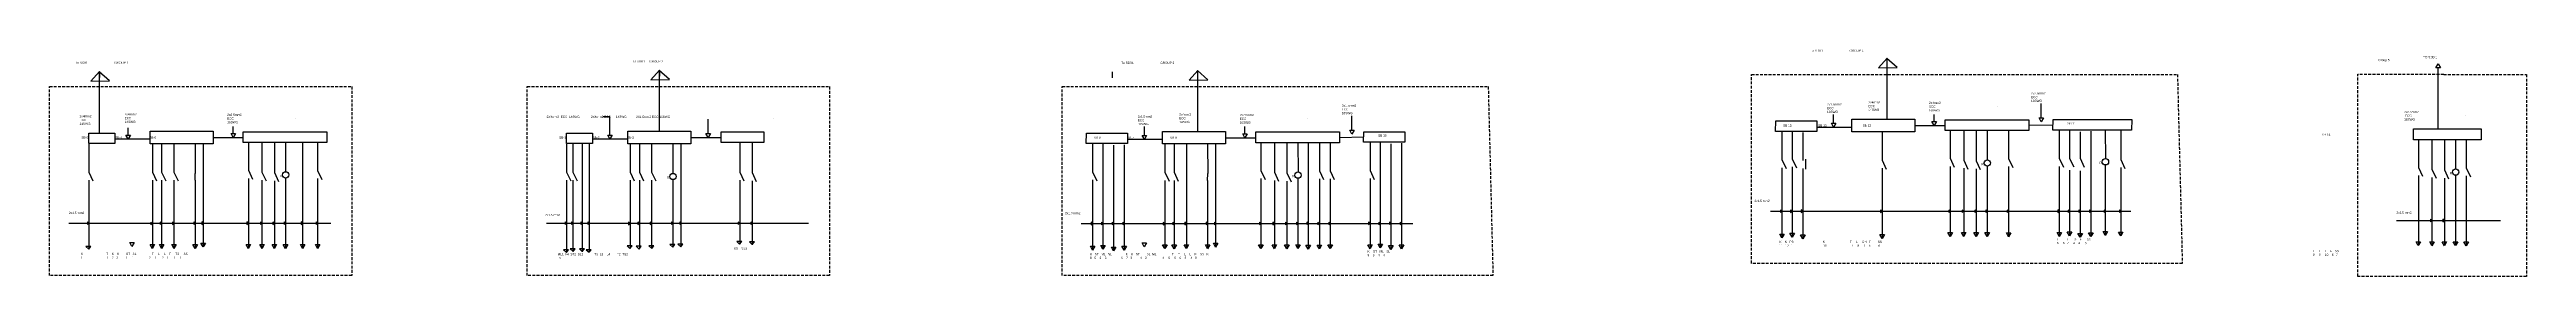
# Model space of a CAD drawing. Header units: millimetres. Extents: x 1150 to 3916, y 916 to 1169.
import ezdxf

# ---------------------------------------------------------------- set-up
doc = ezdxf.new("R2010")
doc.units = ezdxf.units.MM
doc.linetypes.add('HIDDEN2', pattern=[4.7625, 3.175, -1.5875])

msp = doc.modelspace()

# ---------------------------------------------------------------- linework, layer by layer
for p, q in [((1205.6, 1144.6), (1195.9, 1133.8)), ((1216.8, 1134.1), (1205.3, 1144.3)), ((1205.6, 1076.3), (1205.6, 1144.6)), ((1205.6, 1144.6), (1205.6, 1137.8)), ((1830.8, 1146.1), (1821.1, 1135.3)), ((1821.1, 1135.3), (1842, 1135.6)), ((1842, 1135.6), (1830.5, 1145.8)), ((1830.8, 1077.8), (1830.8, 1146.1)), ((1830.8, 1146.1), (1830.8, 1139.3)), ((2336.3, 1144.3), (2336.3, 1137.5)), ((2432, 1145.8), (2422.3, 1135)), ((2422.3, 1135), (2443.2, 1135.3)), ((2443.2, 1135.3), (2431.8, 1145.6)), ((2432, 1077.6), (2432, 1145.8)), ((3201.8, 1159.5), (3192.1, 1148.7)), ((3192.1, 1148.7), (3212.9, 1149)), ((3212.9, 1149), (3201.5, 1159.2)), ((3201.8, 1091.2), (3201.8, 1159.5)), ((3814.8, 1148.8), (3817.3, 1153.1)), ((3819.8, 1148.8), (3814.8, 1148.8)), ((3817.3, 1153.1), (3819.8, 1148.8)), ((3817.3, 1080.5), (3817.3, 1148.8)), ((1195.9, 1133.8), (1216.8, 1134.1)), ((3374, 1092.7), (3374, 1108.8)), ((1237.5, 1073.5), (1237.5, 1081.6)), ((1354.9, 1075.2), (1354.9, 1083.3)), ((1424.4, 1092.6), (1424.4, 1092.6)), ((1767.8, 1094.3), (1775.6, 1094.3)), ((1775.6, 1073.5), (1775.6, 1094.3)), ((1885.3, 1075.2), (1885.3, 1091.3)), ((1958, 1092.6), (1958, 1092.6)), ((2372.4, 1073.2), (2372.4, 1083.1)), ((2484.7, 1074.9), (2484.7, 1083)), ((2555.1, 1092.4), (2555.1, 1092.4)), ((2601.7, 1079.1), (2606.7, 1079.1)), ((2604.2, 1074.7), (2601.7, 1079.1)), ((2604.2, 1079.1), (2604.2, 1095.2)), ((2606.7, 1079.1), (2604.2, 1074.7)), ((3123, 1082.5), (3162.6, 1082.5)), ((3139.6, 1086.9), (3144.6, 1086.9)), ((3142.1, 1082.5), (3139.6, 1086.9)), ((3142.1, 1086.9), (3142.1, 1096.7)), ((3144.6, 1086.9), (3142.1, 1082.5)), ((3232.8, 1084.2), (3266.6, 1084.2)), ((3251.9, 1088.6), (3256.9, 1088.6)), ((3254.4, 1084.2), (3251.9, 1088.6)), ((3254.4, 1088.6), (3254.4, 1096.6)), ((3256.9, 1088.6), (3254.4, 1084.2)), ((3324.9, 1106), (3324.9, 1106)), ((3360, 1084.6), (3387, 1085.1)), ((3371.5, 1092.7), (3376.5, 1092.7)), ((3374, 1088.4), (3371.5, 1092.7)), ((3376.5, 1092.7), (3374, 1088.4)), ((3405.5, 1079.1), (3405.5, 1047.5)), ((3445.5, 1079.7), (3445.7, 1047.2)), ((3462.7, 1079.2), (3462.7, 1046.3)), ((3847.8, 1095.8), (3847.8, 1095.8)), ((1193.5, 1063.3), (1193.5, 1032.2)), ((1222.6, 1069.2), (1262.1, 1069.2)), ((1235, 1073.5), (1240, 1073.5)), ((1237.5, 1069.2), (1235, 1073.5)), ((1240, 1073.5), (1237.5, 1069.2)), ((1264.6, 1063.3), (1264.6, 1032.2)), ((1274.9, 1063.3), (1274.9, 1032.2)), ((1288.6, 1063.3), (1288.6, 1032.2)), ((1312.3, 1063.3), (1312.4, 1030.8)), ((1321.3, 1063.9), (1321.3, 948.7)), ((1332.4, 1070.9), (1366.1, 1070.9)), ((1352.4, 1075.2), (1357.4, 1075.2)), ((1354.9, 1070.9), (1352.4, 1075.2)), ((1357.4, 1075.2), (1354.9, 1070.9)), ((1371.8, 1065.4), (1371.8, 1034.3)), ((1386.9, 1065.1), (1386.9, 1032.2)), ((1400.8, 1064.5), (1400.8, 1031.6)), ((1413.2, 1065.1), (1413.3, 1032.6)), ((1432.3, 1064.8), (1432.3, 947)), ((1449.1, 1065.2), (1449.1, 1034)), ((1727.1, 1063.3), (1727.1, 1032.2)), ((1734.2, 1063.3), (1734.2, 1032.2)), ((1744.6, 1064), (1744.6, 943.2)), ((1752.2, 1064), (1752.2, 942.7)), ((1756.1, 1069.2), (1795.6, 1069.2)), ((1773.1, 1073.5), (1778.1, 1073.5)), ((1775.6, 1069.2), (1773.1, 1073.5)), ((1778.1, 1073.5), (1775.6, 1069.2)), ((1798.1, 1063.3), (1798.1, 1032.2)), ((1808.4, 1063.3), (1808.4, 1032.2)), ((1822.1, 1063.3), (1822.1, 1032.2)), ((1845.8, 1063.3), (1845.9, 1030.8)), ((1854.8, 1063.9), (1854.8, 948.7)), ((1865.9, 1070.9), (1899.7, 1070.9)), ((1882.8, 1075.2), (1887.8, 1075.2)), ((1885.3, 1070.9), (1882.8, 1075.2)), ((1887.8, 1075.2), (1885.3, 1070.9)), ((1920.5, 1065.1), (1920.5, 1032.2)), ((1934.3, 1064.5), (1934.3, 1031.6)), ((2314.6, 1063.6), (2314.6, 1032.5)), ((2326, 1063.9), (2326, 946)), ((2337.9, 1062.1), (2337.9, 944.2)), ((2349.8, 1062.8), (2349.8, 945)), ((2353.2, 1068.9), (2392.8, 1068.9)), ((2369.9, 1073.2), (2374.9, 1073.2)), ((2372.4, 1068.9), (2369.9, 1073.2)), ((2374.9, 1073.2), (2372.4, 1068.9)), ((2395.2, 1063.1), (2395.2, 1032)), ((2405.6, 1063.1), (2405.6, 1032)), ((2419.3, 1063.1), (2419.3, 1022.9)), ((2443, 1063.1), (2443.1, 1030.6)), ((2451.9, 1063.6), (2451.9, 948.4)), ((2463.1, 1070.6), (2496.8, 1070.6)), ((2482.2, 1074.9), (2487.2, 1074.9)), ((2484.7, 1070.6), (2482.2, 1074.9)), ((2487.2, 1074.9), (2484.7, 1070.6)), ((2502.4, 1065.2), (2502.4, 1034.1)), ((2517.6, 1064.9), (2517.6, 1032)), ((2531.5, 1064.2), (2531.5, 1031.3)), ((2543.8, 1064.8), (2544, 1032.3)), ((2555.3, 1064.2), (2555.3, 946.4)), ((2567.9, 1064.9), (2567.9, 1033.8)), ((2579.7, 1064.9), (2579.7, 1033.8)), ((2590.2, 1070.9), (2617.3, 1071.5)), ((2624.4, 1065.1), (2624.4, 1034)), ((2635.8, 1065.4), (2635.8, 947.6)), ((2647.7, 1063.6), (2647.7, 945.8)), ((2659.5, 1064.4), (2659.5, 946.6)), ((3084.4, 1077.2), (3084.4, 1046.1)), ((3095.8, 1078.1), (3095.8, 1047)), ((3107.7, 1076.3), (3107.7, 1045.2)), ((3196.3, 1076.7), (3196.3, 1045.6)), ((3272.2, 1078.8), (3272.2, 1047.7)), ((3287.4, 1078.5), (3287.4, 1045.6)), ((3301.3, 1077.8), (3301.3, 1044.9)), ((3313.6, 1078.5), (3313.7, 1046)), ((3337.6, 1078.5), (3337.6, 1047.4)), ((3394.1, 1078.8), (3394.1, 1047.7)), ((3417.4, 1077.3), (3417.4, 1047.6)), ((3429.3, 1078), (3429.3, 1034.4)), ((3795.2, 1068.6), (3795.2, 1037.5)), ((3810.3, 1068.3), (3810.3, 1035.4)), ((3824.2, 1067.6), (3824.2, 1034.7)), ((3836.6, 1068.2), (3836.7, 1035.7)), ((3848.5, 1068.1), (3848.5, 1037)), ((1193.5, 1032.2), (1198.2, 1022.3)), ((1264.6, 1032.2), (1269.2, 1022.3)), ((1274.9, 1032.2), (1279.5, 1022.3)), ((1288.6, 1032.2), (1293.2, 1022.3)), ((1312.3, 1023.1), (1312.4, 1030.8)), ((1371.8, 1034.3), (1376.4, 1024.4)), ((1371.8, 1025.2), (1371.8, 977.2)), ((1386.9, 1032.2), (1391.6, 1022.3)), ((1400.8, 1031.6), (1405.5, 1021.6)), ((1413.2, 1024.9), (1413.2, 976.9)), ((1449.1, 1034), (1453.7, 1024.1)), ((1449.1, 1024.9), (1449.1, 977)), ((1727.1, 1032.2), (1731.7, 1022.3)), ((1734.2, 1032.2), (1738.9, 1022.3)), ((1798.1, 1032.2), (1802.7, 1022.3)), ((1808.4, 1032.2), (1813.1, 1022.3)), ((1822.1, 1032.2), (1826.8, 1022.3)), ((1920.5, 1032.2), (1925.1, 1022.3)), ((1934.3, 1031.6), (1939, 1021.6)), ((2314.6, 1032.5), (2319.3, 1022.5)), ((2395.2, 1032), (2399.9, 1022)), ((2405.6, 1032), (2410.2, 1022)), ((2443, 1022.9), (2443.1, 1030.6)), ((2502.4, 1034.1), (2507.1, 1024.1)), ((2502.4, 1025), (2502.4, 977)), ((2517.6, 1032), (2522.3, 1022)), ((2531.5, 1031.3), (2536.2, 1021.3)), ((2543.8, 1024.6), (2543.8, 976.6)), ((2567.9, 1033.8), (2572.5, 1023.8)), ((2567.9, 1024.7), (2567.9, 976.7)), ((2579.7, 1033.8), (2584.4, 1023.8)), ((2579.7, 1024.7), (2579.7, 976.7)), ((2624.4, 1034), (2629, 1024.1)), ((2624.4, 1024.9), (2624.4, 977)), ((3084.4, 1046.1), (3089.1, 1036.2)), ((3084.4, 1037), (3084.4, 989)), ((3095.8, 1047), (3100.5, 1037.1)), ((3095.8, 1037.9), (3095.8, 989.9)), ((3107.7, 1036.1), (3107.7, 988.1)), ((3110.6, 1046.5), (3110.6, 1035.3)), ((3196.3, 1045.6), (3200.9, 1035.6)), ((3196.3, 1036.5), (3196.3, 988.5)), ((3272.2, 1047.7), (3276.9, 1037.7)), ((3272.2, 1038.6), (3272.2, 990.6)), ((3287.4, 1045.6), (3292, 1035.6)), ((3287.4, 1036.5), (3287.4, 988.5)), ((3301.3, 1044.9), (3305.9, 1035)), ((3301.3, 1035.8), (3301.3, 987.8)), ((3313.6, 1038.3), (3313.6, 990.3)), ((3337.6, 1047.4), (3342.3, 1037.4)), ((3337.6, 1038.3), (3337.6, 990.3)), ((3394.1, 1047.7), (3398.8, 1037.7)), ((3394.1, 1038.6), (3394.1, 990.6)), ((3405.5, 1047.5), (3410.2, 1038.1)), ((3405.5, 1034.2), (3405.5, 961.2)), ((3417.4, 1033.6), (3417.4, 959.4)), ((3417.5, 1047.7), (3422.1, 1037.8)), ((3429.3, 1034.4), (3429.3, 960.2)), ((3445.5, 1039.5), (3445.5, 991.5)), ((3462.7, 1046.3), (3467.4, 1036.4)), ((3462.7, 1037.2), (3462.7, 989.2)), ((3795.2, 1037.5), (3799.8, 1027.5)), ((3795.2, 1028.4), (3795.2, 980.4)), ((3810.3, 1035.4), (3815, 1025.4)), ((3810.3, 1026.3), (3810.3, 978.3)), ((3824.2, 1034.7), (3828.9, 1024.8)), ((3824.2, 1025.6), (3824.2, 977.6)), ((3836.6, 1028), (3836.6, 980)), ((3848.5, 1037), (3853.2, 1027.1)), ((3848.5, 1027.9), (3848.5, 979.9)), ((1193.5, 1023.1), (1193.5, 975.1)), ((1264.6, 1023.1), (1264.6, 975.1)), ((1274.9, 1023.1), (1274.9, 975.1)), ((1288.6, 1023.1), (1288.6, 975.1)), ((1312.3, 1023.1), (1312.3, 975.1)), ((1386.9, 1023.1), (1386.9, 975.1)), ((1400.8, 1022.5), (1400.8, 974.5)), ((1727.1, 1023.1), (1727.1, 975.1)), ((1734.2, 1023.1), (1734.2, 975.1)), ((1798.1, 1023.1), (1798.1, 975.1)), ((1808.4, 1023.1), (1808.4, 975.1)), ((1822.1, 1023.1), (1822.1, 975.1)), ((1845.8, 1023.1), (1845.8, 975.1)), ((1920.5, 1023.1), (1920.5, 975.1)), ((1934.3, 1022.5), (1934.3, 974.5)), ((2314.6, 1023.4), (2314.6, 975.4)), ((2395.2, 1022.9), (2395.2, 974.9)), ((2405.6, 1022.9), (2405.6, 974.9)), ((2419.3, 1022.9), (2419.3, 974.9)), ((2443, 1022.9), (2443, 974.9)), ((2517.6, 1022.9), (2517.6, 974.9)), ((2531.5, 1022.2), (2531.5, 974.2)), ((1171.3, 975.1), (1453.3, 975.1)), ((1193.5, 975.1), (1192, 976.5)), ((1192, 976.5), (1192, 973.7)), ((1192, 973.7), (1193.5, 975.1)), ((1193.5, 975.1), (1193.5, 946.3)), ((1264.4, 974.8), (1262.9, 976.2)), ((1262.9, 976.2), (1262.9, 973.4)), ((1262.9, 973.4), (1264.4, 974.8)), ((1264.6, 975.1), (1264.6, 947)), ((1274.9, 975.1), (1273.3, 976.4)), ((1273.3, 976.4), (1273.3, 973.6)), ((1273.3, 973.6), (1274.9, 975.1)), ((1274.9, 975.1), (1274.9, 946.9)), ((1288.7, 975.1), (1287.1, 976.4)), ((1287.1, 976.4), (1287.1, 973.7)), ((1287.1, 973.7), (1288.7, 975.1)), ((1288.6, 975.1), (1288.6, 947)), ((1312.4, 975.1), (1310.8, 976.5)), ((1310.8, 976.5), (1310.8, 973.7)), ((1310.8, 973.7), (1312.4, 975.1)), ((1312.3, 975.1), (1312.3, 946.9)), ((1321.5, 975.1), (1319.9, 976.5)), ((1319.9, 976.5), (1319.9, 973.7)), ((1319.9, 973.7), (1321.5, 975.1)), ((1371.8, 975.1), (1370.2, 976.5)), ((1370.2, 976.5), (1370.2, 973.7)), ((1370.2, 973.7), (1371.8, 975.1)), ((1371.8, 977.2), (1371.8, 947)), ((1386.9, 975.1), (1385.3, 976.4)), ((1385.3, 976.4), (1385.3, 973.7)), ((1385.3, 973.7), (1386.9, 975.1)), ((1386.9, 975.1), (1386.9, 947)), ((1400.8, 975.1), (1399.2, 976.4)), ((1399.2, 976.4), (1399.2, 973.7)), ((1399.2, 973.7), (1400.8, 975.1)), ((1400.8, 974.5), (1400.8, 947)), ((1413.2, 975.2), (1411.6, 976.5)), ((1411.6, 976.5), (1411.6, 973.8)), ((1411.6, 973.8), (1413.2, 975.2)), ((1413.2, 976.9), (1413.2, 947)), ((1432.4, 975.2), (1430.8, 976.5)), ((1430.8, 976.5), (1430.8, 973.8)), ((1430.8, 973.8), (1432.4, 975.2)), ((1449.1, 975.1), (1447.5, 976.5)), ((1447.5, 976.5), (1447.5, 973.7)), ((1447.5, 973.7), (1449.1, 975.1)), ((1449.1, 977), (1449.1, 950.3)), ((1453.3, 975.1), (1463.7, 975.1)), ((1704.8, 975.1), (1986.8, 975.1)), ((1727.1, 975.1), (1725.5, 976.5)), ((1725.5, 976.5), (1725.5, 973.7)), ((1725.5, 973.7), (1727.1, 975.1)), ((1727.1, 975.1), (1727.1, 942.5)), ((1734.2, 975.2), (1732.6, 976.5)), ((1732.6, 976.5), (1732.6, 973.8)), ((1732.6, 973.8), (1734.2, 975.2)), ((1734.2, 975.1), (1734.2, 943.4)), ((1744.4, 975.2), (1742.9, 976.5)), ((1742.9, 976.5), (1742.9, 973.8)), ((1742.9, 973.8), (1744.4, 975.2)), ((1752.3, 975.2), (1750.7, 976.5)), ((1750.7, 976.5), (1750.7, 973.8)), ((1750.7, 973.8), (1752.3, 975.2)), ((1798, 974.8), (1796.4, 976.2)), ((1796.4, 976.2), (1796.4, 973.4)), ((1796.4, 973.4), (1798, 974.8)), ((1798.1, 975.1), (1798.1, 947)), ((1808.4, 975.1), (1806.8, 976.4)), ((1806.8, 976.4), (1806.8, 973.6)), ((1806.8, 973.6), (1808.4, 975.1)), ((1808.4, 975.1), (1808.4, 946.7)), ((1822.2, 975.1), (1820.6, 976.4)), ((1820.6, 976.4), (1820.6, 973.7)), ((1820.6, 973.7), (1822.2, 975.1)), ((1822.1, 975.1), (1822.1, 946.8)), ((1845.9, 975.1), (1844.3, 976.5)), ((1844.3, 976.5), (1844.3, 973.7)), ((1844.3, 973.7), (1845.9, 975.1)), ((1845.8, 975.1), (1845.8, 948.5)), ((1855, 975.1), (1853.5, 976.5)), ((1853.5, 976.5), (1853.5, 973.7)), ((1853.5, 973.7), (1855, 975.1)), ((1920.4, 975.1), (1918.9, 976.4)), ((1918.9, 976.4), (1918.9, 973.7)), ((1918.9, 973.7), (1920.4, 975.1)), ((1920.5, 975.1), (1920.5, 951.8)), ((1934.3, 975.1), (1932.8, 976.4)), ((1932.8, 976.4), (1932.8, 973.7)), ((1932.8, 973.7), (1934.3, 975.1)), ((1934.3, 974.5), (1934.3, 951.1)), ((1986.8, 975.1), (1997.2, 975.1)), ((2301.9, 974.9), (2584, 974.9)), ((2314.7, 974.8), (2313.1, 976.2)), ((2313.1, 976.2), (2313.1, 973.4)), ((2313.1, 973.4), (2314.7, 974.8)), ((2314.6, 975.4), (2314.6, 945.1)), ((2326, 974.9), (2324.4, 976.2)), ((2324.4, 976.2), (2324.4, 973.4)), ((2324.4, 973.4), (2326, 974.9)), ((2337.8, 974.9), (2336.3, 976.2)), ((2336.3, 976.2), (2336.3, 973.5)), ((2336.3, 973.5), (2337.8, 974.9)), ((2349.7, 974.9), (2348.2, 976.2)), ((2348.2, 976.2), (2348.2, 973.5)), ((2348.2, 973.5), (2349.7, 974.9)), ((2395.1, 974.6), (2393.5, 975.9)), ((2393.5, 975.9), (2393.5, 973.2)), ((2393.5, 973.2), (2395.1, 974.6)), ((2395.2, 974.9), (2395.2, 946.7)), ((2405.6, 974.8), (2404, 976.1)), ((2404, 976.1), (2404, 973.4)), ((2404, 973.4), (2405.6, 974.8)), ((2405.6, 974.9), (2405.6, 946.6)), ((2419.3, 974.8), (2417.7, 976.2)), ((2417.7, 976.2), (2417.7, 973.4)), ((2417.7, 973.4), (2419.3, 974.8)), ((2419.3, 974.9), (2419.3, 946.7)), ((2443.1, 974.9), (2441.5, 976.2)), ((2441.5, 976.2), (2441.5, 973.5)), ((2441.5, 973.5), (2443.1, 974.9)), ((2443, 974.9), (2443, 946.7)), ((2452.2, 974.8), (2450.6, 976.2)), ((2450.6, 976.2), (2450.6, 973.4)), ((2450.6, 973.4), (2452.2, 974.8)), ((2502.5, 974.9), (2500.9, 976.2)), ((2500.9, 976.2), (2500.9, 973.5)), ((2500.9, 973.5), (2502.5, 974.9)), ((2502.4, 977), (2502.4, 946.7)), ((2517.6, 974.8), (2516, 976.2)), ((2516, 976.2), (2516, 973.4)), ((2516, 973.4), (2517.6, 974.8)), ((2517.6, 974.9), (2517.6, 946.7)), ((2531.5, 974.8), (2529.9, 976.1)), ((2529.9, 976.1), (2529.9, 973.4)), ((2529.9, 973.4), (2531.5, 974.8)), ((2531.5, 974.2), (2531.5, 946.7)), ((2543.8, 974.9), (2542.3, 976.2)), ((2542.3, 976.2), (2542.3, 973.5)), ((2542.3, 973.5), (2543.8, 974.9)), ((2543.8, 976.6), (2543.8, 946.7)), ((2555.4, 975), (2553.8, 976.3)), ((2553.8, 976.3), (2553.8, 973.6)), ((2553.8, 973.6), (2555.4, 975)), ((2567.7, 974.8), (2566.1, 976.1)), ((2566.1, 976.1), (2566.1, 973.4)), ((2566.1, 973.4), (2567.7, 974.8)), ((2567.9, 976.7), (2567.9, 946.4)), ((2579.7, 974.9), (2578.2, 976.2)), ((2578.2, 976.2), (2578.2, 973.5)), ((2578.2, 973.5), (2579.7, 974.9)), ((2579.7, 976.7), (2579.7, 950)), ((2584, 974.9), (2594.3, 974.9)), ((2594.3, 974.9), (2672.2, 974.9)), ((2624.4, 975), (2622.8, 976.3)), ((2622.8, 976.3), (2622.8, 973.6)), ((2622.8, 973.6), (2624.4, 975)), ((2624.4, 977), (2624.4, 946.7)), ((2635.8, 974.8), (2634.2, 976.1)), ((2634.2, 976.1), (2634.2, 973.4)), ((2634.2, 973.4), (2635.8, 974.8)), ((2647.6, 975), (2646.1, 976.4)), ((2646.1, 976.4), (2646.1, 973.6)), ((2646.1, 973.6), (2647.6, 975)), ((2659.5, 974.9), (2657.9, 976.2)), ((2657.9, 976.2), (2657.9, 973.5)), ((2657.9, 973.5), (2659.5, 974.9)), ((3071.7, 988.5), (3353.7, 988.5)), ((3084.4, 988.5), (3082.9, 989.8)), ((3082.9, 989.8), (3082.9, 987)), ((3082.9, 987), (3084.4, 988.5)), ((3084.4, 989), (3084.4, 958.7)), ((3095.7, 988.5), (3094.1, 989.8)), ((3094.1, 989.8), (3094.1, 987.1)), ((3094.1, 987.1), (3095.7, 988.5)), ((3095.8, 989.9), (3095.8, 959.6)), ((3107.6, 988.5), (3106, 989.9)), ((3106, 989.9), (3106, 987.1)), ((3106, 987.1), (3107.6, 988.5)), ((3107.7, 988.1), (3107.7, 957.8)), ((3196.2, 988.5), (3194.6, 989.8)), ((3194.6, 989.8), (3194.6, 987)), ((3194.6, 987), (3196.2, 988.5)), ((3196.3, 988.5), (3196.3, 958.2)), ((3272.2, 988.5), (3270.6, 989.8)), ((3270.6, 989.8), (3270.6, 987.1)), ((3270.6, 987.1), (3272.2, 988.5)), ((3272.2, 990.6), (3272.2, 960.3)), ((3287.3, 988.4), (3285.8, 989.8)), ((3285.8, 989.8), (3285.8, 987)), ((3285.8, 987), (3287.3, 988.4)), ((3287.4, 988.5), (3287.4, 960.3)), ((3301.3, 988.4), (3299.7, 989.8)), ((3299.7, 989.8), (3299.7, 987)), ((3299.7, 987), (3301.3, 988.4)), ((3301.3, 987.8), (3301.3, 960.3)), ((3313.6, 988.5), (3312, 989.9)), ((3312, 989.9), (3312, 987.1)), ((3312, 987.1), (3313.6, 988.5)), ((3313.6, 990.3), (3313.6, 960.3)), ((3337.4, 988.4), (3335.9, 989.8)), ((3335.9, 989.8), (3335.9, 987)), ((3335.9, 987), (3337.4, 988.4)), ((3337.6, 990.3), (3337.6, 960)), ((3353.7, 988.5), (3364.1, 988.5)), ((3364.1, 988.5), (3441.9, 988.5)), ((3394.2, 988.6), (3392.6, 990)), ((3392.6, 990), (3392.6, 987.2)), ((3392.6, 987.2), (3394.2, 988.6)), ((3394.1, 990.6), (3394.1, 960.3)), ((3405.6, 988.4), (3404, 989.8)), ((3404, 989.8), (3404, 987)), ((3404, 987), (3405.6, 988.4)), ((3417.4, 988.6), (3415.8, 990)), ((3415.8, 990), (3415.8, 987.2)), ((3415.8, 987.2), (3417.4, 988.6)), ((3429.3, 988.5), (3427.7, 989.9)), ((3427.7, 989.9), (3427.7, 987.1)), ((3427.7, 987.1), (3429.3, 988.5)), ((3441.9, 988.5), (3474.1, 988.5)), ((3445.7, 988.4), (3444.1, 989.7)), ((3444.1, 989.7), (3444.1, 987)), ((3444.1, 987), (3445.7, 988.4)), ((3445.5, 991.5), (3445.5, 961.6)), ((3462.8, 988.5), (3461.2, 989.9)), ((3461.2, 989.9), (3461.2, 987.1)), ((3461.2, 987.1), (3462.8, 988.5)), ((3462.7, 989.2), (3462.7, 961.1)), ((3770.6, 978.3), (3876.7, 978.3)), ((3795.2, 980.4), (3795.2, 950.1)), ((3810.3, 978.2), (3808.7, 979.6)), ((3808.7, 979.6), (3808.7, 976.8)), ((3808.7, 976.8), (3810.3, 978.2)), ((3810.3, 978.3), (3810.3, 950.1)), ((3824.2, 978.2), (3822.6, 979.5)), ((3822.6, 979.5), (3822.6, 976.8)), ((3822.6, 976.8), (3824.2, 978.2)), ((3824.2, 977.6), (3824.2, 950.1)), ((3836.6, 980), (3836.6, 950.1)), ((3848.5, 979.9), (3848.5, 953.3)), ((3876.7, 978.3), (3887, 978.3)), ((1195.9, 949.2), (1190.3, 949.2)), ((1190.3, 949.2), (1193.6, 946.3)), ((1193.6, 946.3), (1195.9, 949.2)), ((1239.2, 953.4), (1244.2, 953.4)), ((1241.7, 949), (1239.2, 953.4)), ((1244.2, 953.4), (1241.7, 949)), ((1262.1, 951.3), (1267.1, 951.3)), ((1264.6, 947), (1262.1, 951.3)), ((1267.1, 951.3), (1264.6, 947)), ((1272.4, 951.2), (1277.4, 951.2)), ((1274.9, 946.9), (1272.4, 951.2)), ((1277.4, 951.2), (1274.9, 946.9)), ((1286.1, 951.3), (1291.1, 951.3)), ((1288.6, 947), (1286.1, 951.3)), ((1291.1, 951.3), (1288.6, 947)), ((1309.8, 951.2), (1314.8, 951.2)), ((1312.3, 946.9), (1309.8, 951.2)), ((1314.8, 951.2), (1312.3, 946.9)), ((1318.8, 952.9), (1323.8, 952.9)), ((1321.3, 948.6), (1318.8, 952.9)), ((1323.8, 952.9), (1321.3, 948.6)), ((1369.3, 951.3), (1374.3, 951.3)), ((1371.8, 946.9), (1369.3, 951.3)), ((1374.3, 951.3), (1371.8, 946.9)), ((1384.5, 951.2), (1389.5, 951.2)), ((1387, 946.9), (1384.5, 951.2)), ((1389.5, 951.2), (1387, 946.9)), ((1398.3, 951.2), (1403.3, 951.2)), ((1400.8, 946.9), (1398.3, 951.2)), ((1403.3, 951.2), (1400.8, 946.9)), ((1410.7, 951.3), (1415.7, 951.3)), ((1413.2, 946.9), (1410.7, 951.3)), ((1415.7, 951.3), (1413.2, 946.9)), ((1429.8, 951.3), (1434.8, 951.3)), ((1432.3, 946.9), (1429.8, 951.3)), ((1434.8, 951.3), (1432.3, 946.9)), ((1446.6, 951.3), (1451.6, 951.3)), ((1449.1, 946.9), (1446.6, 951.3)), ((1451.6, 951.3), (1449.1, 946.9)), ((1449.1, 950.3), (1449.1, 947)), ((1729.4, 945.5), (1723.8, 945.5)), ((1723.8, 945.5), (1727.1, 942.5)), ((1727.1, 942.5), (1729.4, 945.5)), ((1736.8, 946.4), (1731.2, 946.4)), ((1731.2, 946.4), (1734.4, 943.4)), ((1734.4, 943.4), (1736.8, 946.4)), ((1747, 946.4), (1741.4, 946.4)), ((1741.4, 946.4), (1744.7, 943.5)), ((1744.7, 943.5), (1747, 946.4)), ((1754.5, 945.5), (1749, 945.5)), ((1749, 945.5), (1752.2, 942.6)), ((1752.2, 942.6), (1754.5, 945.5)), ((1800.3, 949.7), (1794.7, 949.7)), ((1794.7, 949.7), (1797.9, 946.8)), ((1797.9, 946.8), (1800.3, 949.7)), ((1810.6, 949.3), (1805, 949.3)), ((1805, 949.3), (1808.3, 946.3)), ((1808.3, 946.3), (1810.6, 949.3)), ((1824.5, 949.7), (1818.9, 949.7)), ((1818.9, 949.7), (1822.2, 946.8)), ((1822.2, 946.8), (1824.5, 949.7)), ((1848, 951.4), (1842.4, 951.4)), ((1842.4, 951.4), (1845.7, 948.5)), ((1845.7, 948.5), (1848, 951.4)), ((1857.1, 951.7), (1851.5, 951.7)), ((1851.5, 951.7), (1854.7, 948.7)), ((1854.7, 948.7), (1857.1, 951.7)), ((1922.7, 954.6), (1917.1, 954.6)), ((1917.1, 954.6), (1920.4, 951.6)), ((1920.4, 951.6), (1922.7, 954.6)), ((1936.9, 954.2), (1931.3, 954.2)), ((1931.3, 954.2), (1934.5, 951.2)), ((1934.5, 951.2), (1936.9, 954.2)), ((2312.1, 949.4), (2317.1, 949.4)), ((2314.6, 945.1), (2312.1, 949.4)), ((2317.1, 949.4), (2314.6, 945.1)), ((2323.6, 950.3), (2328.6, 950.3)), ((2326.1, 946), (2323.6, 950.3)), ((2328.6, 950.3), (2326.1, 946)), ((2335.5, 948.5), (2340.5, 948.5)), ((2338, 944.2), (2335.5, 948.5)), ((2340.5, 948.5), (2338, 944.2)), ((2347.3, 949.3), (2352.3, 949.3)), ((2349.8, 945), (2347.3, 949.3)), ((2352.3, 949.3), (2349.8, 945)), ((2369.8, 953.1), (2374.8, 953.1)), ((2372.3, 948.8), (2369.8, 953.1)), ((2374.8, 953.1), (2372.3, 948.8)), ((2392.8, 951), (2397.8, 951)), ((2395.3, 946.7), (2392.8, 951)), ((2397.8, 951), (2395.3, 946.7)), ((2403.1, 950.9), (2408.1, 950.9)), ((2405.6, 946.6), (2403.1, 950.9)), ((2408.1, 950.9), (2405.6, 946.6)), ((2416.8, 951), (2421.8, 951)), ((2419.3, 946.7), (2416.8, 951)), ((2421.8, 951), (2419.3, 946.7)), ((2440.5, 950.9), (2445.5, 950.9)), ((2443, 946.6), (2440.5, 950.9)), ((2445.5, 950.9), (2443, 946.6)), ((2449.4, 952.7), (2454.4, 952.7)), ((2451.9, 948.3), (2449.4, 952.7)), ((2454.4, 952.7), (2451.9, 948.3)), ((2499.9, 951), (2504.9, 951)), ((2502.4, 946.7), (2499.9, 951)), ((2504.9, 951), (2502.4, 946.7)), ((2515.1, 950.9), (2520.1, 950.9)), ((2517.6, 946.6), (2515.1, 950.9)), ((2520.1, 950.9), (2517.6, 946.6)), ((2529, 950.9), (2534, 950.9)), ((2531.5, 946.6), (2529, 950.9)), ((2534, 950.9), (2531.5, 946.6)), ((2541.4, 951), (2546.4, 951)), ((2543.9, 946.7), (2541.4, 951)), ((2546.4, 951), (2543.9, 946.7)), ((2552.8, 950.6), (2557.8, 950.6)), ((2555.3, 946.3), (2552.8, 950.6)), ((2557.8, 950.6), (2555.3, 946.3)), ((2565.3, 950.7), (2570.3, 950.7)), ((2567.8, 946.4), (2565.3, 950.7)), ((2570.3, 950.7), (2567.8, 946.4)), ((2577.3, 951), (2582.3, 951)), ((2579.8, 946.7), (2577.3, 951)), ((2579.7, 950), (2579.7, 946.7)), ((2582.3, 951), (2579.8, 946.7)), ((2621.9, 951), (2626.9, 951)), ((2624.4, 946.6), (2621.9, 951)), ((2626.9, 951), (2624.4, 946.6)), ((2633.3, 951.9), (2638.3, 951.9)), ((2635.8, 947.6), (2633.3, 951.9)), ((2638.3, 951.9), (2635.8, 947.6)), ((2645.2, 950.1), (2650.2, 950.1)), ((2647.7, 945.8), (2645.2, 950.1)), ((2650.2, 950.1), (2647.7, 945.8)), ((2657.1, 950.9), (2662.1, 950.9)), ((2659.6, 946.5), (2657.1, 950.9)), ((2662.1, 950.9), (2659.6, 946.5)), ((3081.9, 963), (3086.9, 963)), ((3084.4, 958.7), (3081.9, 963)), ((3086.9, 963), (3084.4, 958.7)), ((3093.3, 964), (3098.3, 964)), ((3095.8, 959.6), (3093.3, 964)), ((3098.3, 964), (3095.8, 959.6)), ((3105.2, 962.2), (3110.2, 962.2)), ((3107.7, 957.8), (3105.2, 962.2)), ((3110.2, 962.2), (3107.7, 957.8)), ((3193.8, 962.5), (3198.8, 962.5)), ((3196.3, 958.2), (3193.8, 962.5)), ((3198.8, 962.5), (3196.3, 958.2)), ((3269.7, 964.6), (3274.7, 964.6)), ((3272.2, 960.3), (3269.7, 964.6)), ((3274.7, 964.6), (3272.2, 960.3)), ((3284.9, 964.6), (3289.9, 964.6)), ((3287.4, 960.2), (3284.9, 964.6)), ((3289.9, 964.6), (3287.4, 960.2)), ((3298.8, 964.6), (3303.8, 964.6)), ((3301.3, 960.2), (3298.8, 964.6)), ((3303.8, 964.6), (3301.3, 960.2)), ((3311.1, 964.6), (3316.1, 964.6)), ((3313.6, 960.3), (3311.1, 964.6)), ((3316.1, 964.6), (3313.6, 960.3)), ((3335.1, 964.3), (3340.1, 964.3)), ((3337.6, 960), (3335.1, 964.3)), ((3340.1, 964.3), (3337.6, 960)), ((3391.6, 964.6), (3396.6, 964.6)), ((3394.1, 960.3), (3391.6, 964.6)), ((3396.6, 964.6), (3394.1, 960.3)), ((3403.1, 965.5), (3408.1, 965.5)), ((3405.6, 961.2), (3403.1, 965.5)), ((3408.1, 965.5), (3405.6, 961.2)), ((3414.9, 963.7), (3419.9, 963.7)), ((3417.4, 959.4), (3414.9, 963.7)), ((3419.9, 963.7), (3417.4, 959.4)), ((3426.8, 964.5), (3431.8, 964.5)), ((3429.3, 960.2), (3426.8, 964.5)), ((3431.8, 964.5), (3429.3, 960.2)), ((3443, 965.9), (3448, 965.9)), ((3445.5, 961.5), (3443, 965.9)), ((3448, 965.9), (3445.5, 961.5)), ((3460.2, 965.3), (3465.2, 965.3)), ((3462.7, 961), (3460.2, 965.3)), ((3465.2, 965.3), (3462.7, 961)), ((3792.6, 954.4), (3797.6, 954.4)), ((3795.1, 950.1), (3792.6, 954.4)), ((3797.6, 954.4), (3795.1, 950.1)), ((3807.8, 954.3), (3812.8, 954.3)), ((3810.3, 950), (3807.8, 954.3)), ((3812.8, 954.3), (3810.3, 950)), ((3821.7, 954.3), (3826.7, 954.3)), ((3824.2, 950), (3821.7, 954.3)), ((3826.7, 954.3), (3824.2, 950)), ((3834.1, 954.4), (3839.1, 954.4)), ((3836.6, 950.1), (3834.1, 954.4)), ((3839.1, 954.4), (3836.6, 950.1)), ((3846, 954.2), (3851, 954.2)), ((3848.5, 949.9), (3846, 954.2)), ((3851, 954.2), (3848.5, 949.9)), ((3848.5, 953.3), (3848.5, 949.9))]:
    msp.add_line(p, q)
at = {"linetype": 'HIDDEN2'}
for p, q in [((3727.7, 915.6), (3727.7, 1141.5)), ((3823.4, 1141.3), (3727.7, 1141.3)), ((3823.4, 1141.3), (3915.9, 1141.3)), ((3915.9, 1141.3), (3915.9, 915.6)), ((3915.9, 915.6), (3727.7, 915.6))]:
    msp.add_line(p, q, dxfattribs=at)
for points in [[(3050.4, 1141.3), (3526.1, 1141.3), (3531.5, 930.2), (3050.4, 930.2)], [(1149.7, 1127.7), (1487.2, 1127.7), (1487.2, 916.6), (1149.7, 916.6)], [(1683.2, 1127.7), (2020.7, 1127.7), (2020.7, 916.6), (1683.2, 916.6)], [(2280.7, 1127.7), (2756.4, 1127.7), (2761.7, 916.6), (2280.7, 916.6)]]:
    msp.add_lwpolyline(points, close=True, dxfattribs=at)
for points in [[(3077.5, 1089.3), (3123.3, 1089.3), (3123.3, 1077.7), (3077.1, 1077.7)], [(3162.6, 1091.2), (3232.8, 1091.2), (3232.8, 1077.3), (3162.6, 1077.3)], [(3266.6, 1090.6), (3360, 1090.6), (3360, 1078.5), (3266.6, 1078.5)], [(3387.2, 1090.9), (3475.2, 1090.9), (3474.7, 1079.2), (3386.8, 1079.2)], [(3789.7, 1080.5), (3865.2, 1080.5), (3865.1, 1068.4), (3789.7, 1068.4)], [(1193.5, 1075.7), (1222.6, 1075.7), (1222.6, 1064), (1193.5, 1064)], [(1262.1, 1077.8), (1332.4, 1077.8), (1332.4, 1063.9), (1262.1, 1063.9)], [(1366.1, 1077.3), (1459.5, 1077.3), (1459.5, 1065.1), (1366.1, 1065.1)], [(1727.1, 1075.7), (1756.1, 1075.7), (1756.1, 1064), (1727.1, 1064)], [(1795.6, 1077.8), (1865.9, 1077.8), (1865.9, 1063.9), (1795.6, 1063.9)], [(1899.7, 1077.3), (1947.5, 1077.3), (1947.5, 1065.1), (1899.7, 1065.1)], [(2307.7, 1075.7), (2353.5, 1075.7), (2353.5, 1064), (2307.3, 1064)], [(2392.8, 1077.6), (2463.1, 1077.6), (2463.1, 1063.6), (2392.8, 1063.6)], [(2496.8, 1077), (2590.2, 1077), (2590.2, 1064.9), (2496.8, 1064.9)], [(2617.5, 1077.3), (2663.3, 1077.3), (2663.3, 1065.6), (2617.1, 1065.6)]]:
    msp.add_lwpolyline(points, close=True)
for centre in [(1413.3, 1029.1), (1845.9, 1027.3), (2544, 1028.8), (3313.7, 1042.4), (3445.7, 1043.7), (3836.7, 1032.2)]:
    msp.add_circle(centre, 3.52)

# ---------------------------------------------------------------- texts
at = {"char_height": 2.5, "attachment_point": 1}
for s, insert, width in [('\\P \\P                                                 To SDB1                               GROUP 4', (3069.2, 1177.4), 155.715), ('TO SDB 1', (3800.4, 1161.9), 80.315), ('\\P \\P          To SDB1                               GROUP 1', (1168.8, 1164), 155.715), ('\\P\\P       To SDB1     GROUP 2', (1794, 1165.5), 92.006), ('\\P \\P                                                 To SDB1                               GROUP 3', (2299.5, 1163.8), 155.715), ('Group 5', (3750.4, 1158.6), 34.799), (' 2x1.5mm2\\P ECC\\P 16SWG', (2591.9, 1107.7), 24.024), ('\\P\\P\\P\\pt2.5,5; 2x1.5mm2\\P\\ptz; ECC\\P 16SWG', (3133.8, 1121.6), 31.278), ('\\P\\P2x4mm2\\PECC\\P14SWG', (3181, 1119.7), 29.912), (' 2x4mm2\\P ECC\\P 16SWG', (3247.6, 1110.8), 27.991), (' 2x2.5mm2\\P ECC\\P 16SWG', (3361.6, 1121.4), 24.024), ('\\P\\P\\P\\pt2.5,5; 2x4mm2\\P\\ptz; ECC\\P 14SWG', (1182.3, 1108.3), 31.278), ('\\P\\P2x4mm2\\PECC\\P14SWG', (1233.6, 1106.3), 29.912), (' 2x2.5mm2\\P ECC\\P 16SWG', (1347.2, 1097.5), 27.991), ('\\P\\P\\P\\P\\P       2X4mm2  ECC  14SWG             2X4mm2 ECC      14SWG           2X1.5mm2 ECC 16SWG          ', (1698.1, 1116), 259.897), ('\\P\\P\\P\\pt2.5,5; 2x1.5mm2\\P\\ptz; ECC\\P 16SWG', (2364, 1108), 31.278), ('\\P\\P2x4mm2\\PECC\\P14SWG', (2411.3, 1106.1), 29.912), (' 2x2.5mm2\\P ECC\\P 16SWG', (2477.9, 1097.2), 27.991), ('\\P\\P\\P\\P\\P         SB 15                               SB 13                                          SB 12', (3077.1, 1106.3), 248.823), ('        SB 11', (3395.5, 1087.9), 31.959), ('         2x2.5mm2\\P          ECC\\P         16SWG', (3770.6, 1100.6), 49.292), ('\\P\\P\\P\\P\\P         SB-5                               SB-4                                SB-6', (1176.7, 1092.9), 248.823), ('\\P\\P\\P\\P\\P         SB-1                               SB-2                                SB-3', (1710.2, 1092.9), 248.823), ('\\P\\P\\P\\P\\P         SB 8                               SB 7                                          SB 9', (2307.4, 1092.7), 248.823), ('        SB 10', (2625.8, 1074.3), 31.959), ('\\P\\P\\P\\P\\P                                                                                           SB 14', (3600.1, 1096.1), 248.823), ('\\P   R', (1403.9, 1033.3), 18.278), ('\\P   R', (1836.5, 1031.5), 18.278), ('\\P   R', (2534.6, 1033), 18.278), ('\\P   R', (3304.3, 1046.6), 18.278), ('\\P   R', (3436.2, 1047.9), 18.278), ('\\P   R', (3827.3, 1036.4), 18.278), ('2x1.5 mm2 ^I', (3053.6, 1001.3), 22.925), ('2x1.5 mm2 ^I', (1171.3, 987.9), 22.925), ('2x1.5 mm2 ^I', (1703, 985.5), 22.925), ('2x1.5 mm2 ^I', (2283.9, 987.7), 22.925), ('2x1.5 mm2 ^I', (3770.6, 988.3), 22.925), ('\\P                                                                                       \\P                                                                                    \\P     K                           T    K    K        ST   SL                  T     L     L    F     TS     SS\\P     1                            1    2   3         1     1                  2     1      2    1      1     1 \\P                                           ', (1180.1, 954.6), 287.711), ('\\P ML1  k4  ST2  SL2             T3  L3    L4        F2  TS2     \\P   5', (1716.2, 945.9), 273.323), ('\\P  K5    SS3 ', (1912.2, 952.4), 46.77), ('\\P                                                                                       \\P                                                                                    \\P K   ST   ML   SL                K    K   ST        SL  ML                  T     T     L    L    F    SS   K\\P 8   5    3    3                 6    7   3         4    2                  4     5     5    6    3     4   9\\P                                           ', (2310.8, 954.4), 287.711), ('K    ST   ML   SL\\P9    6    4    4', (2621.6, 944.8), 41.979), ('\\P                                                                                       \\P                                                                                    \\P K    K   PB                                  K                             T     L     CH   F        SS \\P 11   12   1                                   10                             7     8     1    5         6                         \\P                                           ', (3080.6, 968), 287.711), ('T     L   L    TS    F      SS     \\P6     6   7     4    4      5', (3391.3, 958.4), 76.571), ('\\P                                                                                       \\P                                                                                    \\P                                                                             T     L     L    F   SS\\P                                                                             8     9     10    6   7  \\P                                           ', (3603.5, 957.8), 287.711)]:
    msp.add_mtext(s, dxfattribs=dict(at, insert=insert, width=width))

doc.saveas('drawing.dxf')
